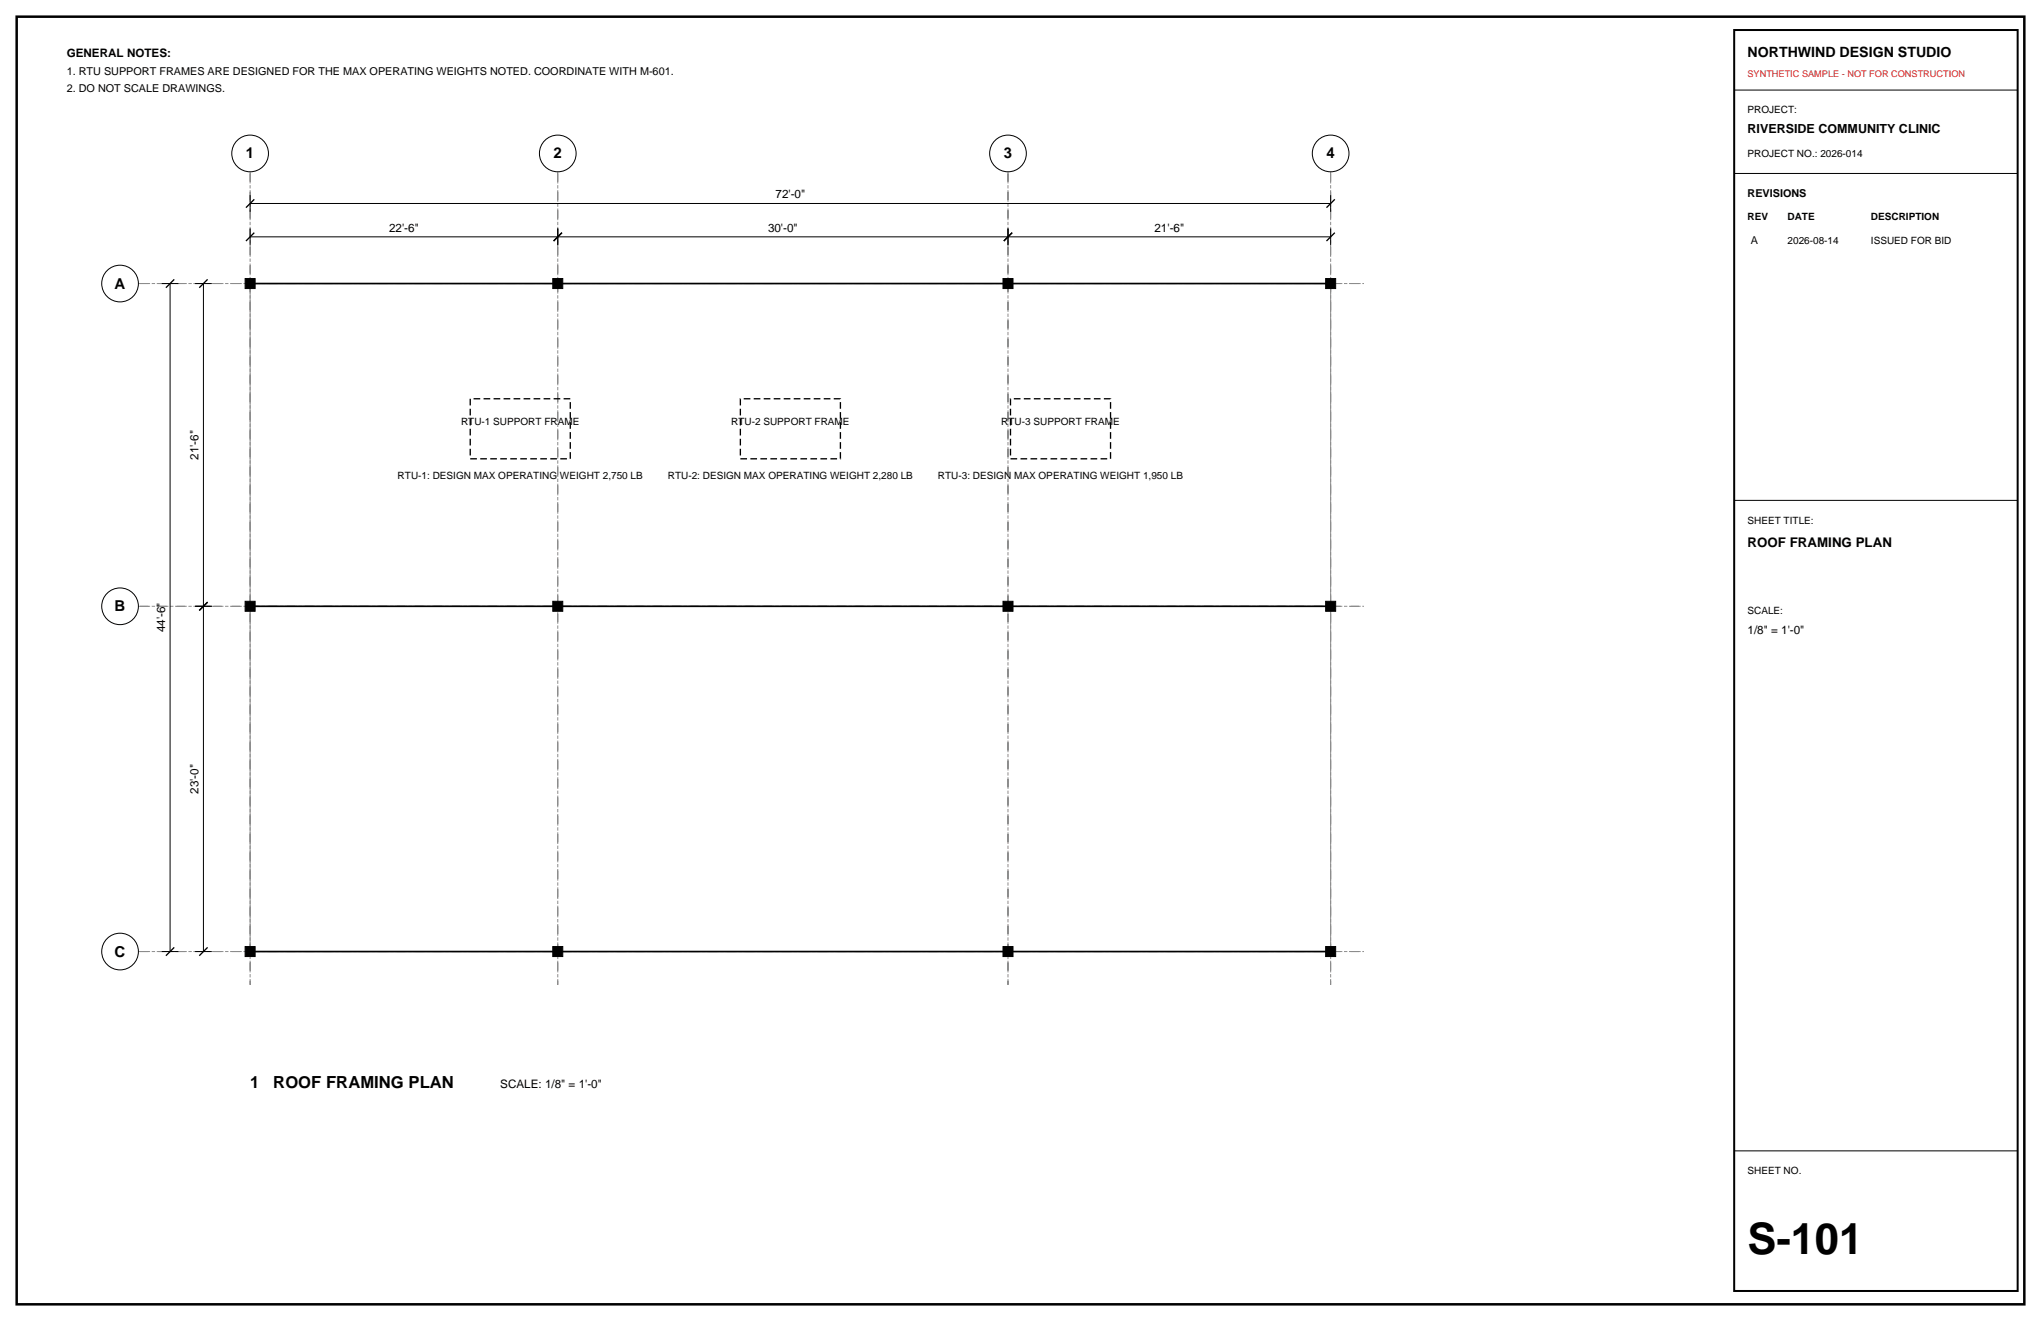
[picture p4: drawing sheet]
<svg xmlns="http://www.w3.org/2000/svg" width="432mm" height="279mm" viewBox="0 0 432 279" stroke-linecap="round" stroke-linejoin="round" font-family="sans-serif">
<defs><g id="words">
<text font-size="9.2" x="369.7" y="265.3">S-101</text>
<g font-size="3.5">
<text x="52.9" y="230.2">1</text>
<text x="57.8" y="230.2">ROOF FRAMING PLAN</text>
</g>
<g font-size="3.2">
<text x="52" y="33.5">1</text>
<text x="117.1" y="33.5">2</text>
<text x="212.4" y="33.5">3</text>
<text x="280.6" y="33.5">4</text>
<text x="24.3" y="61">A</text>
<text x="24.3" y="129.3">B</text>
<text x="24.3" y="202.3">C</text>
</g>
<text font-size="3" x="369.7" y="12">NORTHWIND DESIGN STUDIO</text>
<text font-size="2.8" x="369.7" y="115.7">ROOF FRAMING PLAN</text>
<text font-size="2.6" x="369.7" y="28.2">RIVERSIDE COMMUNITY CLINIC</text>
<g font-size="2.5">
<text x="14.1" y="12">GENERAL NOTES:</text>
<text x="164.1" y="42">72'-0&quot;</text>
<text x="82.3" y="49">22'-6&quot;</text>
<text x="162.5" y="49">30'-0&quot;</text>
<text x="244.2" y="49">21'-6&quot;</text>
<text x="42" y="97.2" transform="rotate(-90 42 97.2)">21'-6&quot;</text>
<text x="34.9" y="133.8" transform="rotate(-90 34.9 133.8)">44'-6&quot;</text>
<text x="369.7" y="134.1">1/8&quot; = 1'-0&quot;</text>
<text x="42" y="167.9" transform="rotate(-90 42 167.9)">23'-0&quot;</text>
<text x="105.8" y="230.2">SCALE: 1/8&quot; = 1'-0&quot;</text>
</g>
<g font-size="2.3">
<text x="14.1" y="15.9">1. RTU SUPPORT FRAMES ARE DESIGNED FOR THE MAX OPERATING WEIGHTS NOTED. COORDINATE WITH M-601.</text>
<text x="14.1" y="19.4">2. DO NOT SCALE DRAWINGS.</text>
<text x="369.7" y="41.6">REVISIONS</text>
<text x="370.4" y="51.5">A</text>
</g>
<g font-size="2.1">
<text x="369.7" y="24">PROJECT:</text>
<text x="369.7" y="33.2">PROJECT NO.: 2026-014</text>
<text x="369.7" y="46.6">REV</text>
<text x="378.2" y="46.6">DATE</text>
<text x="395.8" y="46.6">DESCRIPTION</text>
<text x="378.2" y="51.5">2026-08-14</text>
<text x="395.8" y="51.5">ISSUED FOR BID</text>
<text x="97.5" y="90">RTU-1 SUPPORT FRAME</text>
<text x="154.7" y="90">RTU-2 SUPPORT FRAME</text>
<text x="211.8" y="90">RTU-3 SUPPORT FRAME</text>
<text x="84.1" y="101.3">RTU-1: DESIGN MAX OPERATING WEIGHT 2,750 LB</text>
<text x="141.3" y="101.3">RTU-2: DESIGN MAX OPERATING WEIGHT 2,280 LB</text>
<text x="198.4" y="101.3">RTU-3: DESIGN MAX OPERATING WEIGHT 1,950 LB</text>
<text x="369.7" y="110.8">SHEET TITLE:</text>
<text x="369.7" y="129.8">SCALE:</text>
<text x="369.7" y="248.4">SHEET NO.</text>
</g>
<text font-size="1.9" fill="#d90d0d" x="369.7" y="16.2">SYNTHETIC SAMPLE - NOT FOR CONSTRUCTION</text>
</g></defs>
<path d="M3.5 3.5h424.8v272.4h-424.8z" fill="none" stroke="#000" stroke-width=".53"/>
<path d="M52.9 36.3v172zM118 36.3v172zM213.3 36.3v172zM281.5 36.3v172zM29.3 60h259.3zM29.3 128.2h259.3zM29.3 201.3h259.3z" fill="none" stroke="#8c8c8c" stroke-width=".21" stroke-dasharray="2.1 .7 .4 .7" stroke-linecap="butt"/>
<g fill="none" stroke="#000" stroke-width=".21">
<path d="M366.9 19.1h60zM366.9 36.7h60zM34.2 60h3.5zM36 60v141.3zM41.3 60h3.5zM43 60v68.2zM52.9 50.1h65.1zM52.9 48.3v3.6zM52.9 43h228.6zM52.9 41.3v3.5zM118 48.3v3.6zM118 50.1h95.3z"/>
<path d="M213.3 48.3v3.6zM213.3 50.1h68.2zM281.5 48.3v3.6zM281.5 41.3v3.5zM366.9 105.8h60zM41.3 128.2h3.5zM43 128.2v73.1zM34.2 201.3h3.5zM41.3 201.3h3.5zM366.9 243.4h60z"/>
<circle cx="52.9" cy="32.5" r="3.9"/>
<circle cx="118" cy="32.5" r="3.9"/>
<circle cx="213.3" cy="32.5" r="3.9"/>
<circle cx="281.5" cy="32.5" r="3.9"/>
<circle cx="25.4" cy="60" r="3.9"/>
<circle cx="25.4" cy="128.2" r="3.9"/>
<circle cx="25.4" cy="201.3" r="3.9"/>
</g>
<path d="M52 51l1.8-1.8zM52 43.9l1.8-1.7zM117.1 51l1.8-1.8zM212.4 51l1.7-1.8zM280.6 51l1.8-1.8zM280.6 43.9l1.8-1.7zM35.1 60.9l1.8-1.8zM42.2 60.9l1.7-1.8zM42.2 129.1l1.7-1.7zM35.1 202.1l1.8-1.7zM42.2 202.1l1.7-1.7z" fill="none" stroke="#000" stroke-width=".28"/>
<path d="M52.9 60h228.6v141.3h-228.6z" fill="none" stroke="#8c8c8c" stroke-width=".21"/>
<path d="M51.9 58.9h2.1v2.1h-2.1zM116.9 58.9h2.2v2.1h-2.2zM212.2 58.9h2.1v2.1h-2.1zM280.5 58.9h2.1v2.1h-2.1zM51.9 127.2h2.1v2.1h-2.1zM116.9 127.2h2.2v2.1h-2.2zM212.2 127.2h2.1v2.1h-2.1zM280.5 127.2h2.1v2.1h-2.1zM51.9 200.2h2.1v2.1h-2.1zM116.9 200.2h2.2v2.1h-2.2zM212.2 200.2h2.1v2.1h-2.1zM280.5 200.2h2.1v2.1h-2.1z" fill="#000" stroke="#000" stroke-width=".21"/>
<path d="M52.9 60h228.6zM52.9 128.2h228.6zM52.9 201.3h228.6z" fill="none" stroke="#000" stroke-width=".35"/>
<path d="M99.5 84.3h21.1v12.7h-21.1zM156.6 84.3h21.2v12.7h-21.2zM213.8 84.3h21.1v12.7h-21.1z" fill="none" stroke="#000" stroke-width=".28" stroke-dasharray="1.4 .7" stroke-linecap="butt"/>
<path d="M366.9 6.4h60v266.6h-60z" fill="none" stroke="#000" stroke-width=".42"/>
<use href="#words"/>
</svg>
